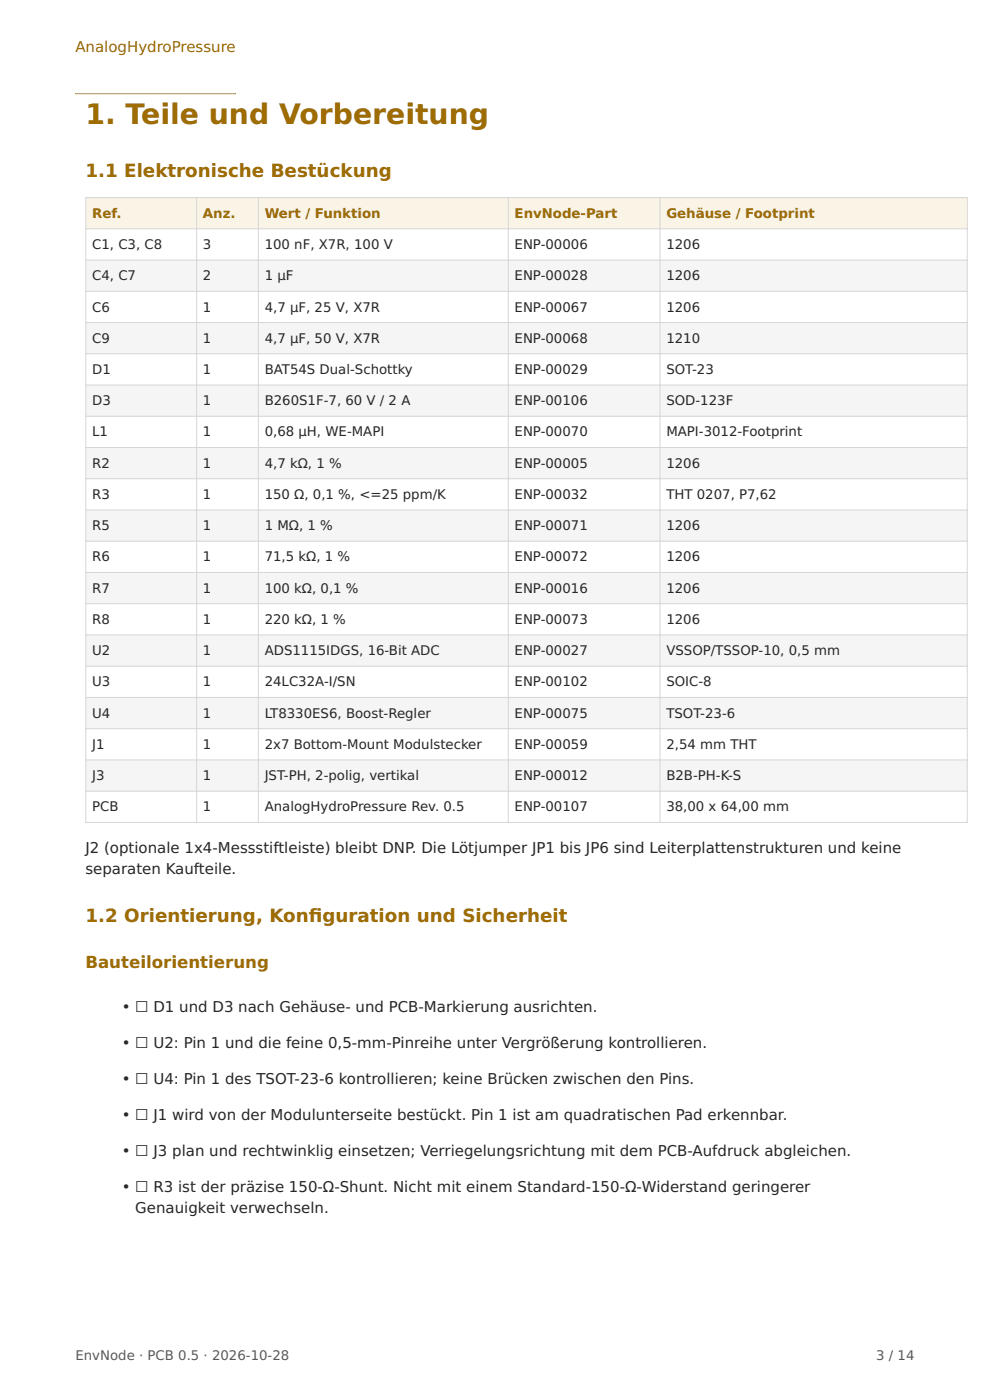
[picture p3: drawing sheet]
<svg xmlns="http://www.w3.org/2000/svg" width="210mm" height="297mm" viewBox="0 0 210 297" stroke-linecap="round" stroke-linejoin="round" font-family="sans-serif">
<defs><g id="words">
<text font-size="6" fill="#9e6c00" x="18.1" y="26.3">1. Teile und Vorbereitung</text>
<g font-size="3.9" fill="#9e6c00">
<text x="18.1" y="37.5">1.1 Elektronische Bestückung</text>
<text x="18.1" y="195.7">1.2 Orientierung, Konf</text>
<text x="65.5" y="195.7">iguration und Sicherheit</text>
</g>
<text font-size="3.5" fill="#9e6c00" x="18.1" y="205.4">Bauteilorientierung</text>
<text font-size="3.2" fill="#9e6c00" x="16" y="11">AnalogHydroPressure</text>
<g font-size="3.2" fill="#262626">
<text x="18.1" y="181.1">J2 (optionale 1x4-Messstiftleiste) bleibt DNP. Die Lötjumper JP1 bis JP6 sind Leiterplattenstrukturen und keine</text>
<text x="18.1" y="185.5">separaten Kaufteile.</text>
<text x="25.8" y="214.7">• ☐ D1 und D3 nach Gehäuse- und PCB-Markierung ausrichten.</text>
<text x="25.8" y="222.3">• ☐ U2: Pin 1 und die feine 0,5-mm-Pinreihe unter Vergrößerung kontrollieren.</text>
<text x="25.8" y="229.9">• ☐ U4: Pin 1 des TSOT-23-6 kontrollieren; keine Brücken zwischen den Pins.</text>
<text x="25.8" y="237.6">• ☐ J1 wird von der Modulunterseite bestückt. Pin 1 ist am quadratischen Pad erkennbar.</text>
<text x="25.8" y="245.2">• ☐ J3 plan und rechtwinklig einsetzen; Verriegelungsrichtung mit dem PCB-Aufdruck abgleichen.</text>
<text x="25.8" y="252.8">• ☐ R3 ist der präzise 150-Ω-Shunt. Nicht mit einem Standard-150-Ω-Widerstand geringerer</text>
<text x="28.7" y="257.2">Genauigkeit verwechseln.</text>
</g>
<g font-size="2.8" fill="#9e6c00">
<text x="19.5" y="46.2">Ref.</text>
<text x="43.1" y="46.2">Anz.</text>
<text x="56.1" y="46.2">Wert / Funktion</text>
<text x="109.2" y="46.2">EnvNode-Part</text>
<text x="141.3" y="46.2">Gehäuse / Footprint</text>
</g>
<g font-size="2.8" fill="#262626">
<text x="19.5" y="52.8">C1, C3, C8</text>
<text x="43.1" y="52.8">3</text>
<text x="56.1" y="52.8">100 nF, X7R, 100 V</text>
<text x="109.2" y="52.8">ENP-00006</text>
<text x="141.3" y="52.8">1206</text>
<text x="19.5" y="59.5">C4, C7</text>
<text x="43.1" y="59.5">2</text>
<text x="56.1" y="59.5">1 µF</text>
<text x="109.2" y="59.5">ENP-00028</text>
<text x="141.3" y="59.5">1206</text>
<text x="19.5" y="66.1">C6</text>
<text x="43.1" y="66.1">1</text>
<text x="56.1" y="66.1">4,7 µF, 25 V, X7R</text>
<text x="109.2" y="66.1">ENP-00067</text>
<text x="141.3" y="66.1">1206</text>
<text x="19.5" y="72.7">C9</text>
<text x="43.1" y="72.7">1</text>
<text x="56.1" y="72.7">4,7 µF, 50 V, X7R</text>
<text x="109.2" y="72.7">ENP-00068</text>
<text x="141.3" y="72.7">1210</text>
<text x="19.5" y="79.3">D1</text>
<text x="43.1" y="79.3">1</text>
<text x="56.1" y="79.3">BAT54S Dual-Schottky</text>
<text x="109.2" y="79.3">ENP-00029</text>
<text x="141.3" y="79.3">SOT-23</text>
<text x="19.5" y="86">D3</text>
<text x="43.1" y="86">1</text>
<text x="56.1" y="86">B260S1F-7, 60 V / 2 A</text>
<text x="109.2" y="86">ENP-00106</text>
<text x="141.3" y="86">SOD-123F</text>
<text x="19.5" y="92.6">L1</text>
<text x="43.1" y="92.6">1</text>
<text x="56.1" y="92.6">0,68 µH, WE-MAPI</text>
<text x="109.2" y="92.6">ENP-00070</text>
<text x="141.3" y="92.6">MAPI-3012-Footprint</text>
<text x="19.5" y="99.2">R2</text>
<text x="43.1" y="99.2">1</text>
<text x="56.1" y="99.2">4,7 kΩ, 1 %</text>
<text x="109.2" y="99.2">ENP-00005</text>
<text x="141.3" y="99.2">1206</text>
<text x="19.5" y="105.9">R3</text>
<text x="43.1" y="105.9">1</text>
<text x="56.1" y="105.9">150 Ω, 0,1 %, &lt;=25 ppm/K</text>
<text x="109.2" y="105.9">ENP-00032</text>
<text x="141.3" y="105.9">THT 0207, P7,62</text>
<text x="19.5" y="112.5">R5</text>
<text x="43.1" y="112.5">1</text>
<text x="56.1" y="112.5">1 MΩ, 1 %</text>
<text x="109.2" y="112.5">ENP-00071</text>
<text x="141.3" y="112.5">1206</text>
<text x="19.5" y="119.1">R6</text>
<text x="43.1" y="119.1">1</text>
<text x="56.1" y="119.1">71,5 kΩ, 1 %</text>
<text x="109.2" y="119.1">ENP-00072</text>
<text x="141.3" y="119.1">1206</text>
<text x="19.5" y="125.7">R7</text>
<text x="43.1" y="125.7">1</text>
<text x="56.1" y="125.7">100 kΩ, 0,1 %</text>
<text x="109.2" y="125.7">ENP-00016</text>
<text x="141.3" y="125.7">1206</text>
<text x="19.5" y="132.4">R8</text>
<text x="43.1" y="132.4">1</text>
<text x="56.1" y="132.4">220 kΩ, 1 %</text>
<text x="109.2" y="132.4">ENP-00073</text>
<text x="141.3" y="132.4">1206</text>
<text x="19.5" y="139">U2</text>
<text x="43.1" y="139">1</text>
<text x="56.1" y="139">ADS1115IDGS, 16-Bit ADC</text>
<text x="109.2" y="139">ENP-00027</text>
<text x="141.3" y="139">VSSOP/TSSOP-10, 0,5 mm</text>
<text x="19.5" y="145.6">U3</text>
<text x="43.1" y="145.6">1</text>
<text x="56.1" y="145.6">24LC32A-I/SN</text>
<text x="109.2" y="145.6">ENP-00102</text>
<text x="141.3" y="145.6">SOIC-8</text>
<text x="19.5" y="152.2">U4</text>
<text x="43.1" y="152.2">1</text>
<text x="56.1" y="152.2">LT8330ES6, Boost-Regler</text>
<text x="109.2" y="152.2">ENP-00075</text>
<text x="141.3" y="152.2">TSOT-23-6</text>
<text x="19.5" y="158.9">J1</text>
<text x="43.1" y="158.9">1</text>
<text x="56.1" y="158.9">2x7 Bottom-Mount Modulstecker</text>
<text x="109.2" y="158.9">ENP-00059</text>
<text x="141.3" y="158.9">2,54 mm THT</text>
<text x="19.5" y="165.5">J3</text>
<text x="43.1" y="165.5">1</text>
<text x="56.1" y="165.5">JST-PH, 2-polig, vertikal</text>
<text x="109.2" y="165.5">ENP-00012</text>
<text x="141.3" y="165.5">B2B-PH-K-S</text>
<text x="19.5" y="172.1">PCB</text>
<text x="43.1" y="172.1">1</text>
<text x="56.1" y="172.1">AnalogHydroPressure Rev. 0.5</text>
<text x="109.2" y="172.1">ENP-00107</text>
<text x="141.3" y="172.1">38,00 x 64,00 mm</text>
</g>
<g font-size="2.8" fill="#595959">
<text x="16" y="288.5">EnvNode · PCB 0.5 · 2026-10-28</text>
<text x="185.9" y="288.5">3 / 14</text>
</g>
</g></defs>
<g fill="#faf4e6">
<path d="M18.2 41.9h23.5v6.6h-23.5z"/>
<path d="M41.7 41.9h13.1v6.6h-13.1z"/>
<path d="M54.8 41.9h53v6.6h-53z"/>
<path d="M107.8 41.9h32.2v6.6h-32.2z"/>
<path d="M140 41.9h65.2v6.6h-65.2z"/>
</g>
<g fill="#f5f5f5">
<path d="M18.2 55.2h23.5v6.6h-23.5z"/>
<path d="M41.7 55.2h13.1v6.6h-13.1z"/>
<path d="M54.8 55.2h53v6.6h-53z"/>
<path d="M107.8 55.2h32.2v6.6h-32.2z"/>
<path d="M140 55.2h65.2v6.6h-65.2z"/>
<path d="M18.2 68.4h23.5v6.7h-23.5z"/>
<path d="M41.7 68.4h13.1v6.7h-13.1z"/>
<path d="M54.8 68.4h53v6.7h-53z"/>
<path d="M107.8 68.4h32.2v6.7h-32.2z"/>
<path d="M140 68.4h65.2v6.7h-65.2z"/>
<path d="M18.2 81.7h23.5v6.6h-23.5z"/>
<path d="M41.7 81.7h13.1v6.6h-13.1z"/>
<path d="M54.8 81.7h53v6.6h-53z"/>
<path d="M107.8 81.7h32.2v6.6h-32.2z"/>
<path d="M140 81.7h65.2v6.6h-65.2z"/>
<path d="M18.2 94.9h23.5v6.7h-23.5z"/>
<path d="M41.7 94.9h13.1v6.7h-13.1z"/>
<path d="M54.8 94.9h53v6.7h-53z"/>
<path d="M107.8 94.9h32.2v6.7h-32.2z"/>
<path d="M140 94.9h65.2v6.7h-65.2z"/>
<path d="M18.2 108.2h23.5v6.6h-23.5z"/>
<path d="M41.7 108.2h13.1v6.6h-13.1z"/>
<path d="M54.8 108.2h53v6.6h-53z"/>
<path d="M107.8 108.2h32.2v6.6h-32.2z"/>
<path d="M140 108.2h65.2v6.6h-65.2z"/>
<path d="M18.2 121.4h23.5v6.7h-23.5z"/>
<path d="M41.7 121.4h13.1v6.7h-13.1z"/>
<path d="M54.8 121.4h53v6.7h-53z"/>
<path d="M107.8 121.4h32.2v6.7h-32.2z"/>
<path d="M140 121.4h65.2v6.7h-65.2z"/>
<path d="M18.2 134.7h23.5v6.6h-23.5z"/>
<path d="M41.7 134.7h13.1v6.6h-13.1z"/>
<path d="M54.8 134.7h53v6.6h-53z"/>
<path d="M107.8 134.7h32.2v6.6h-32.2z"/>
<path d="M140 134.7h65.2v6.6h-65.2z"/>
<path d="M18.2 148h23.5v6.6h-23.5z"/>
<path d="M41.7 148h13.1v6.6h-13.1z"/>
<path d="M54.8 148h53v6.6h-53z"/>
<path d="M107.8 148h32.2v6.6h-32.2z"/>
<path d="M140 148h65.2v6.6h-65.2z"/>
<path d="M18.2 161.2h23.5v6.6h-23.5z"/>
<path d="M41.7 161.2h13.1v6.6h-13.1z"/>
<path d="M54.8 161.2h53v6.6h-53z"/>
<path d="M107.8 161.2h32.2v6.6h-32.2z"/>
<path d="M140 161.2h65.2v6.6h-65.2z"/>
</g>
<g fill="none" stroke="#d6d6d6" stroke-width=".21">
<path d="M18.1 41.9h187.2M18.1 48.5h187.2M18.1 55.2h187.2M18.2 41.8v132.8M41.7 41.8v132.8M54.8 41.8v132.8M107.8 41.8v132.8M140 41.8v132.8M205.2 41.8v132.8M18.1 61.8h187.2M18.1 68.4h187.2M18.1 75.1h187.2"/>
<path d="M18.1 81.7h187.2M18.1 88.3h187.2M18.1 94.9h187.2M18.1 101.6h187.2M18.1 108.2h187.2M18.1 114.8h187.2M18.1 121.4h187.2M18.1 128.1h187.2M18.1 134.7h187.2M18.1 141.3h187.2M18.1 148h187.2M18.1 154.6h187.2"/>
<path d="M18.1 161.2h187.2M18.1 167.8h187.2M18.1 174.5h187.2"/>
</g>
<path d="M16 19.8h34zM16 19.8h34v.2h-34z" fill-rule="evenodd" fill="#cc9319"/>
<use href="#words"/>
</svg>
